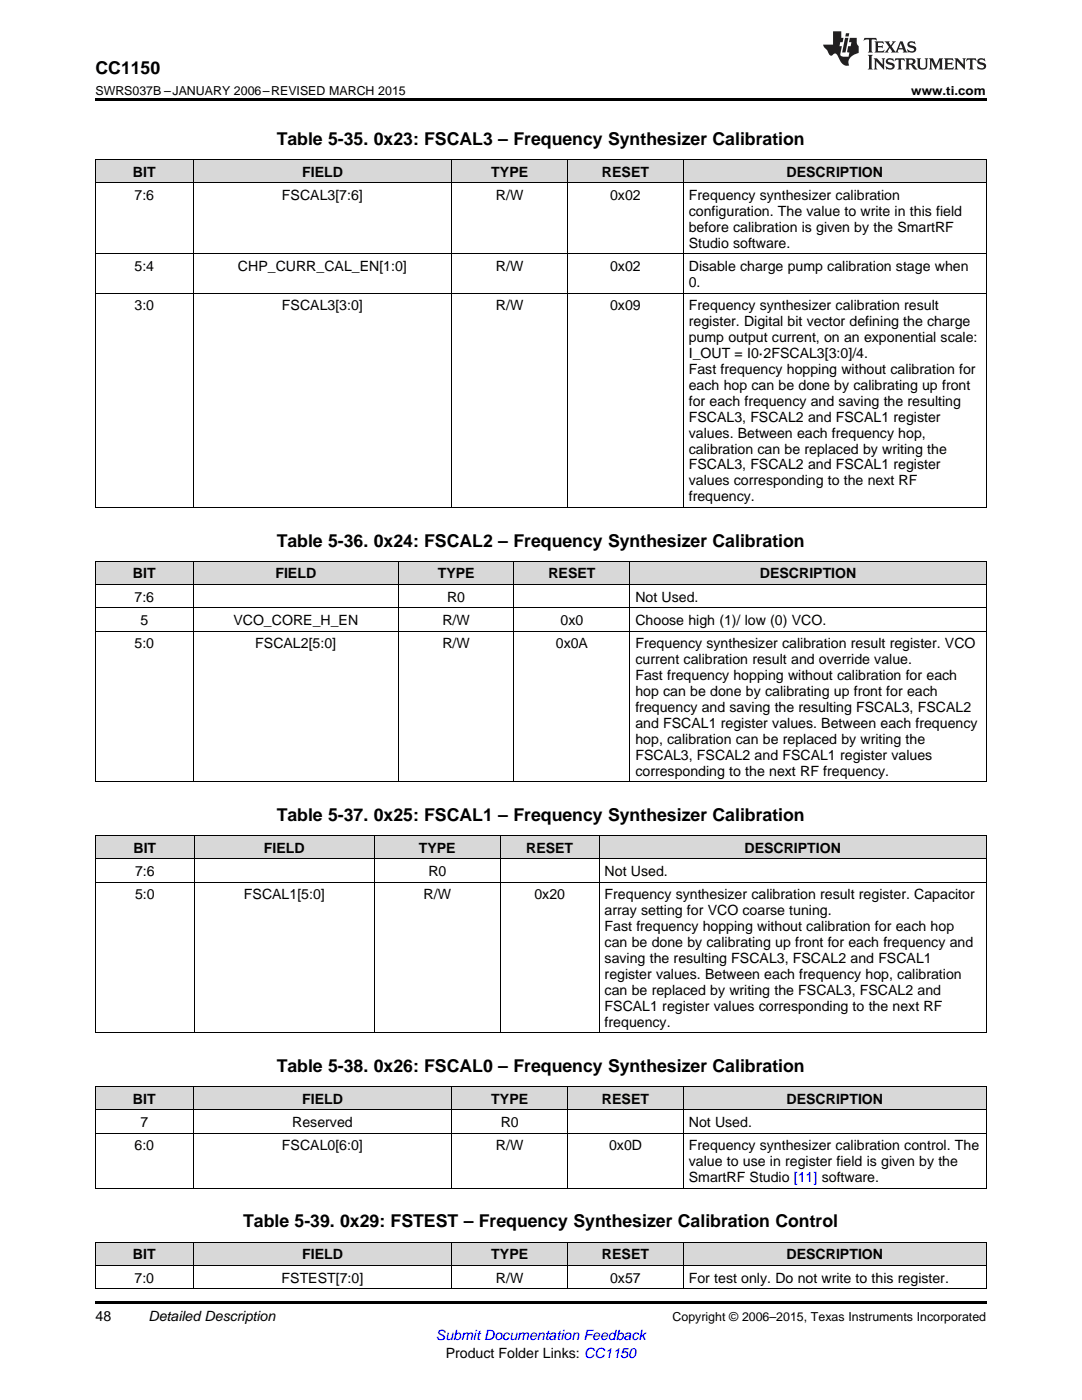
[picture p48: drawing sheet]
<svg xmlns="http://www.w3.org/2000/svg" width="216mm" height="279mm" viewBox="0 0 216 279" stroke-linecap="round" stroke-linejoin="round" font-family="sans-serif">
<defs><g id="words">
<g font-size="3.5">
<text x="19" y="14.8">CC1150</text>
<text x="55.2" y="28.9">Table 5-35. 0x23: FSCAL3 – Frequency Synthesizer Calibration</text>
<text x="55.2" y="109.1">Table 5-36. 0x24: FSCAL2 – Frequency Synthesizer Calibration</text>
<text x="55.2" y="163.8">Table 5-37. 0x25: FSCAL1 – Frequency Synthesizer Calibration</text>
<text x="55.2" y="213.9">Table 5-38. 0x26: FSCAL0 – Frequency Synthesizer Calibration</text>
<text x="48.5" y="245">Table 5-39. 0x29: FSTEST – Frequency Synthesizer Calibration Control</text>
</g>
<g font-size="2.8">
<text x="26.5" y="35.3">BIT</text>
<text x="60.3" y="35.3">FIELD</text>
<text x="98" y="35.3">TYPE</text>
<text x="120.1" y="35.3">RESET</text>
<text x="157" y="35.3">DESCRIPTION</text>
<text x="26.8" y="39.9">7:6</text>
<text x="56.3" y="39.9">FSCAL3[7:6]</text>
<text x="99" y="39.9">R/W</text>
<text x="121.7" y="39.9">0x02</text>
<text x="137.4" y="39.9">Frequency synthesizer calibration</text>
<text x="137.4" y="43.1">configuration. The value to write in this field</text>
<text x="137.4" y="46.3">before calibration is given by the SmartRF</text>
<text x="137.4" y="49.5">Studio software.</text>
<text x="26.8" y="54.1">5:4</text>
<text x="47.5" y="54.1">CHP_CURR_CAL_EN[1:0]</text>
<text x="99" y="54.1">R/W</text>
<text x="121.7" y="54.1">0x02</text>
<text x="137.4" y="54.1">Disable charge pump calibration stage when</text>
<text x="137.4" y="57.3">0.</text>
<text x="26.8" y="61.9">3:0</text>
<text x="56.3" y="61.9">FSCAL3[3:0]</text>
<text x="99" y="61.9">R/W</text>
<text x="121.7" y="61.9">0x09</text>
<text x="137.4" y="61.9">Frequency synthesizer calibration result</text>
<text x="137.4" y="65.1">register. Digital bit vector defining the charge</text>
<text x="137.4" y="68.3">pump output current, on an exponential scale:</text>
<text x="137.4" y="71.5">I_OUT = I0·2FSCAL3[3:0]/4.</text>
<text x="137.4" y="74.6">Fast frequency hopping without calibration for</text>
<text x="137.4" y="77.8">each hop can be done by calibrating up front</text>
<text x="137.4" y="81">for each frequency and saving the resulting</text>
<text x="137.4" y="84.2">FSCAL3, FSCAL2 and FSCAL1 register</text>
<text x="137.4" y="87.3">values. Between each frequency hop,</text>
<text x="137.4" y="90.5">calibration can be replaced by writing the</text>
<text x="137.4" y="93.7">FSCAL3, FSCAL2 and FSCAL1 register</text>
<text x="137.4" y="96.9">values corresponding to the next RF</text>
<text x="137.4" y="100">frequency.</text>
<text x="26.5" y="115.4">BIT</text>
<text x="55" y="115.4">FIELD</text>
<text x="87.3" y="115.4">TYPE</text>
<text x="109.4" y="115.4">RESET</text>
<text x="151.6" y="115.4">DESCRIPTION</text>
<text x="26.8" y="120.1">7:6</text>
<text x="28" y="124.7">5</text>
<text x="46.6" y="124.7">VCO_CORE_H_EN</text>
<text x="88.3" y="124.7">R/W</text>
<text x="89.2" y="120.1">R0</text>
<text x="111.9" y="124.7">0x0</text>
<text x="126.8" y="120.1">Not Used.</text>
<text x="126.8" y="124.7">Choose high (1)/ low (0) VCO.</text>
<text x="26.8" y="129.4">5:0</text>
<text x="50.9" y="129.4">FSCAL2[5:0]</text>
<text x="88.3" y="129.4">R/W</text>
<text x="110.9" y="129.4">0x0A</text>
<text x="126.8" y="129.4">Frequency synthesizer calibration result register. VCO</text>
<text x="126.8" y="132.6">current calibration result and override value.</text>
<text x="126.8" y="135.7">Fast frequency hopping without calibration for each</text>
<text x="126.8" y="138.9">hop can be done by calibrating up front for each</text>
<text x="126.8" y="142.1">frequency and saving the resulting FSCAL3, FSCAL2</text>
<text x="126.8" y="145.3">and FSCAL1 register values. Between each frequency</text>
<text x="126.8" y="148.4">hop, calibration can be replaced by writing the</text>
<text x="126.8" y="151.6">FSCAL3, FSCAL2 and FSCAL1 register values</text>
<text x="126.8" y="154.8">corresponding to the next RF frequency.</text>
<text x="26.6" y="170.2">BIT</text>
<text x="52.7" y="170.2">FIELD</text>
<text x="83.6" y="170.2">TYPE</text>
<text x="105" y="170.2">RESET</text>
<text x="148.6" y="170.2">DESCRIPTION</text>
<text x="27" y="174.8">7:6</text>
<text x="27" y="179.5">5:0</text>
<text x="48.7" y="179.5">FSCAL1[5:0]</text>
<text x="84.5" y="179.5">R/W</text>
<text x="85.5" y="174.8">R0</text>
<text x="106.6" y="179.5">0x20</text>
<text x="120.6" y="174.8">Not Used.</text>
<text x="120.6" y="179.5">Frequency synthesizer calibration result register. Capacitor</text>
<text x="120.6" y="182.7">array setting for VCO coarse tuning.</text>
<text x="120.6" y="185.8">Fast frequency hopping without calibration for each hop</text>
<text x="120.6" y="189">can be done by calibrating up front for each frequency and</text>
<text x="120.6" y="192.2">saving the resulting FSCAL3, FSCAL2 and FSCAL1</text>
<text x="120.6" y="195.4">register values. Between each frequency hop, calibration</text>
<text x="120.6" y="198.5">can be replaced by writing the FSCAL3, FSCAL2 and</text>
<text x="120.6" y="201.7">FSCAL1 register values corresponding to the next RF</text>
<text x="120.6" y="204.9">frequency.</text>
<text x="26.5" y="220.3">BIT</text>
<text x="60.3" y="220.3">FIELD</text>
<text x="98" y="220.3">TYPE</text>
<text x="120.1" y="220.3">RESET</text>
<text x="157" y="220.3">DESCRIPTION</text>
<text x="28" y="224.9">7</text>
<text x="58.3" y="224.9">Reserved</text>
<text x="99.9" y="224.9">R0</text>
<text x="137.4" y="224.9">Not Used.</text>
<text x="26.8" y="229.6">6:0</text>
<text x="56.3" y="229.6">FSCAL0[6:0]</text>
<text x="99" y="229.6">R/W</text>
<text x="121.5" y="229.6">0x0D</text>
<text x="137.4" y="229.6">Frequency synthesizer calibration control. The</text>
<text x="137.4" y="232.8">value to use in register field is given by the</text>
<text x="137.4" y="235.9">SmartRF Studio [11] software.</text>
<text x="26.5" y="251.3">BIT</text>
<text x="60.3" y="251.3">FIELD</text>
<text x="98" y="251.3">TYPE</text>
<text x="120.1" y="251.3">RESET</text>
<text x="157" y="251.3">DESCRIPTION</text>
<text x="26.8" y="256">7:0</text>
<text x="56.2" y="256">FSTEST[7:0]</text>
<text x="99" y="256">R/W</text>
<text x="121.7" y="256">0x57</text>
<text x="137.4" y="256">For test only. Do not write to this register.</text>
<text x="19" y="263.6">48</text>
<text x="29.6" y="263.6">Detailed Description</text>
<text x="88.9" y="270.9">Product Folder Links: CC1150</text>
</g>
<text font-size="2.8" fill="#00f" x="87" y="267.4">Submit Documentation Feedback</text>
<g font-size="2.5">
<text x="19" y="19">SWRS037B –JANUARY 2006–REVISED MARCH 2015</text>
<text x="181.8" y="19">www.ti.com</text>
<text x="134.2" y="263.6">Copyright © 2006–2015, Texas Instruments Incorporated</text>
</g>
</g></defs>
<g fill="#d8d8d8">
<path d="M19 247.9h19.6v4.7h-19.6z"/>
<path d="M38.6 247.9h51.6v4.7h-51.6z"/>
<path d="M90.2 247.9h23.1v4.7h-23.1z"/>
<path d="M113.3 247.9h23.1v4.7h-23.1z"/>
<path d="M136.4 247.9h60.4v4.7h-60.4z"/>
<path d="M19 216.9h19.6v4.6h-19.6z"/>
<path d="M38.6 216.9h51.6v4.6h-51.6z"/>
<path d="M90.2 216.9h23.1v4.6h-23.1z"/>
<path d="M113.3 216.9h23.1v4.6h-23.1z"/>
<path d="M136.4 216.9h60.4v4.6h-60.4z"/>
<path d="M19 166.8h19.8v4.6h-19.8z"/>
<path d="M38.8 166.8h35.9v4.6h-35.9z"/>
<path d="M74.7 166.8h25.1v4.6h-25.1z"/>
<path d="M99.8 166.8h19.8v4.6h-19.8z"/>
<path d="M119.6 166.8h77.2v4.6h-77.2z"/>
<path d="M19 112h19.6v4.7h-19.6z"/>
<path d="M38.6 112h40.9v4.7h-40.9z"/>
<path d="M79.5 112h23.1v4.7h-23.1z"/>
<path d="M102.6 112h23.1v4.7h-23.1z"/>
<path d="M125.7 112h71.1v4.7h-71.1z"/>
<path d="M19 31.9h19.6v4.6h-19.6z"/>
<path d="M38.6 31.9h51.6v4.6h-51.6z"/>
<path d="M90.2 31.9h23.1v4.6h-23.1z"/>
<path d="M113.3 31.9h23.1v4.6h-23.1z"/>
<path d="M136.4 31.9h60.4v4.6h-60.4z"/>
</g>
<path d="M19 19.5h177.8v.5h-177.8zM19 259.7h177.8v.5h-177.8z" fill="#000"/>
<g fill="none" stroke="#000" stroke-width=".2">
<path d="M19 36.5h177.8M19 31.8h177.8M19.1 31.9v69.4M38.5 31.9v69.4M90.1 31.9v69.4M113.2 31.9v69.4M136.3 31.9v69.4M196.8 31.9v69.4M19 58.5h177.8M19 50.7h177.8M19 116.6h177.8M19 112h177.8"/>
<path d="M19 101.3h177.8M19.1 112v44.1M38.5 112v44.1M79.4 112v44.1M102.5 112v44.1M125.7 112v44.1M196.8 112v44.1M19 126h177.8M19 121.3h177.8M19 156h177.8M19 176.1h177.8M19 171.4h177.8"/>
<path d="M19 166.7h177.8M19.1 166.8v39.4M38.8 166.8v39.4M74.7 166.8v39.4M99.8 166.8v39.4M119.5 166.8v39.4M196.8 166.8v39.4M19 216.8h177.8M19 206.1h177.8M19.1 216.9v20.3M38.5 216.9v20.3M90.1 216.9v20.3"/>
<path d="M113.2 216.9v20.3M136.3 216.9v20.3M196.8 216.9v20.3M19 237.2h177.8M19 226.1h177.8M19 221.5h177.8M19 257.2h177.8M19 252.5h177.8M19 247.9h177.8M19.1 247.9v9.3M38.5 247.9v9.3M90.1 247.9v9.3"/>
<path d="M113.2 247.9v9.3M136.3 247.9v9.3M196.8 247.9v9.3"/>
</g>
<g fill="#231f20">
<path d="M172.5 7.6l-.1 .5 .4-.2h.6v.1v2.1l-.2 .4h.9l-.2-.4v-2.1l.1-.1h.5l.5 .2-.2-.5zM174.5 8.3l.2 .3v1.5l-.2 .4h1.8l.2-.6a1.04 1.04 0 0 1-1.3 .2v-.7h.6l.3 .2v-.6l-.3 .2h-.6v-.6l.8-.1 .4 .3-.2-.5zM176.5 8.3l.9 1.1-.9 1.1h.8l-.2-.2 .4-.7 .5 .7-.2 .2h1.5l-.2-.2 .2-.4h.9l.1 .4-.2 .2h1l-.3-.3-.7-1.9h-.5l-.9 2-.8-1 .9-1h-.8l.1 .3-.4 .5-.3-.6 .1-.2zM179.7 8.6l.4 1h-.7zM181.3 8.4a.63 .63 0 0 0-.2 .7 .63 .63 0 0 0 .6 .4l.6 .2 .1 .2a.75 .75 0 0 1-.7 .4 .75 .75 0 0 1-.6-.5l.1 .7 .1-.1a1.11 1.11 0 0 0 1.5-.6 1.13 1.13 0 0 0-1.2-.8l-.1-.4a1.04 1.04 0 0 1 1.2 .2l-.2-.5-.2 .1-.4-.2zM173.2 10.9l.2 .4v2.2l-.2 .4h1l-.3-.4v-2.2l.3-.4zM174.3 11.6l.3 .4v1.5l-.3 .4h.8l-.2-.4v-1.3l1.5 1.7v-1.9l.2-.4h-.7l.2 .4v.9l-1.1-1.3zM177 11.8a.62 .62 0 0 0-.2 .7 .62 .62 0 0 0 .6 .4l.6 .1 .1 .3a.76 .76 0 0 1-.7 .3 .76 .76 0 0 1-.7-.4l.2 .7 .1-.1a1.11 1.11 0 0 0 1.5-.6 1.13 1.13 0 0 0-1.2-.8l-.1-.4a1.04 1.04 0 0 1 1.2 .2l-.2-.6-.2 .1-.5-.1zM178.7 11.6l-.2 .6a.61 .61 0 0 1 .8-.3v1.6l-.2 .4h.9l-.2-.4v-1.6a.63 .63 0 0 1 .7 .3l-.1-.6zM180.6 11.6l.3 .4v1.5l-.3 .4h1l-.2-.2-.1-.8 .6 .2a.76 .76 0 0 0 1.2 .7l-1-1a.58 .58 0 0 0 .6-.5 .58 .58 0 0 0-.5-.6zM181.4 11.9h.1a.45 .45 0 0 1 .5 .1 .45 .45 0 0 1 .1 .5l-.8 .2zM182.9 11.6l.2 .2a2.17 2.17 0 0 0 .3 1.9 .99 .99 0 0 0 1.6-.6v-1.1l.2-.4h-.7l.2 .2a1.92 1.92 0 0 1-.2 1.8 .6 .6 0 0 1-.9-.5v-1.1l.2-.4zM185.4 11.6l.2 .4v1.5l-.2 .4h.7l-.2-.4v-1.4l.8 1.8 .8-1.8v1.4l-.2 .4h.9l-.2-.4v-1.5l.2-.4h-.8l-.6 1.5-.6-1.5zM188.4 11.6l.2 .4v1.5l-.2 .4h1.8l.1-.6a1.04 1.04 0 0 1-1.2 .1v-.6h.5l.4 .2v-.6l-.4 .2h-.5v-.7h.8l.3 .3-.1-.6zM190.5 11.6l.2 .4v1.5l-.2 .4h.7l-.2-.4v-1.3l1.5 1.7v-1.9l.2-.4h-.7l.2 .4v.9l-1.1-1.3zM192.9 11.6l-.1 .6a.61 .61 0 0 1 .7-.3l.1 1.6-.3 .4h1l-.3-.4 .1-1.6a.63 .63 0 0 1 .7 .3l-.1-.6zM195.2 11.8a.62 .62 0 0 0-.2 .7 .62 .62 0 0 0 .6 .4l.6 .1 .1 .3a.76 .76 0 0 1-.7 .3 .76 .76 0 0 1-.6-.4l.1 .7 .1-.1a1.11 1.11 0 0 0 1.6-.6 1.13 1.13 0 0 0-1.3-.8l-.1-.4a1.04 1.04 0 0 1 1.2 .2l-.1-.6-.2 .1-.5-.1z"/>
<path d="M166.2 6.3v2.6h-1.9v.4l.8 .9a.91 .91 0 0 0 1 .8 .56 .56 0 0 1 .5-.3 .56 .56 0 0 1 .5 .3l.4 .8a1.53 1.53 0 0 0 1.9 1.2 1.54 1.54 0 0 1 1-2.1l.9-.3v-1.4a1.52 1.52 0 0 1-.4-1.6h-1.3l-.2 .8h.5l-.2 .8h-.5l-.1 1v.2l.4 .1-.2 .8a1.93 1.93 0 0 1-1.6-.3l.3-1.8h-.5l.2-.8h.4l.2-.8h-.4v-1.3zM168.6 7.6l-.6 2.9h.7l.6-2.9zM168.8 6.6l-.1 .7h.6l.2-.7z"/>
</g>
<use href="#words"/>
</svg>
